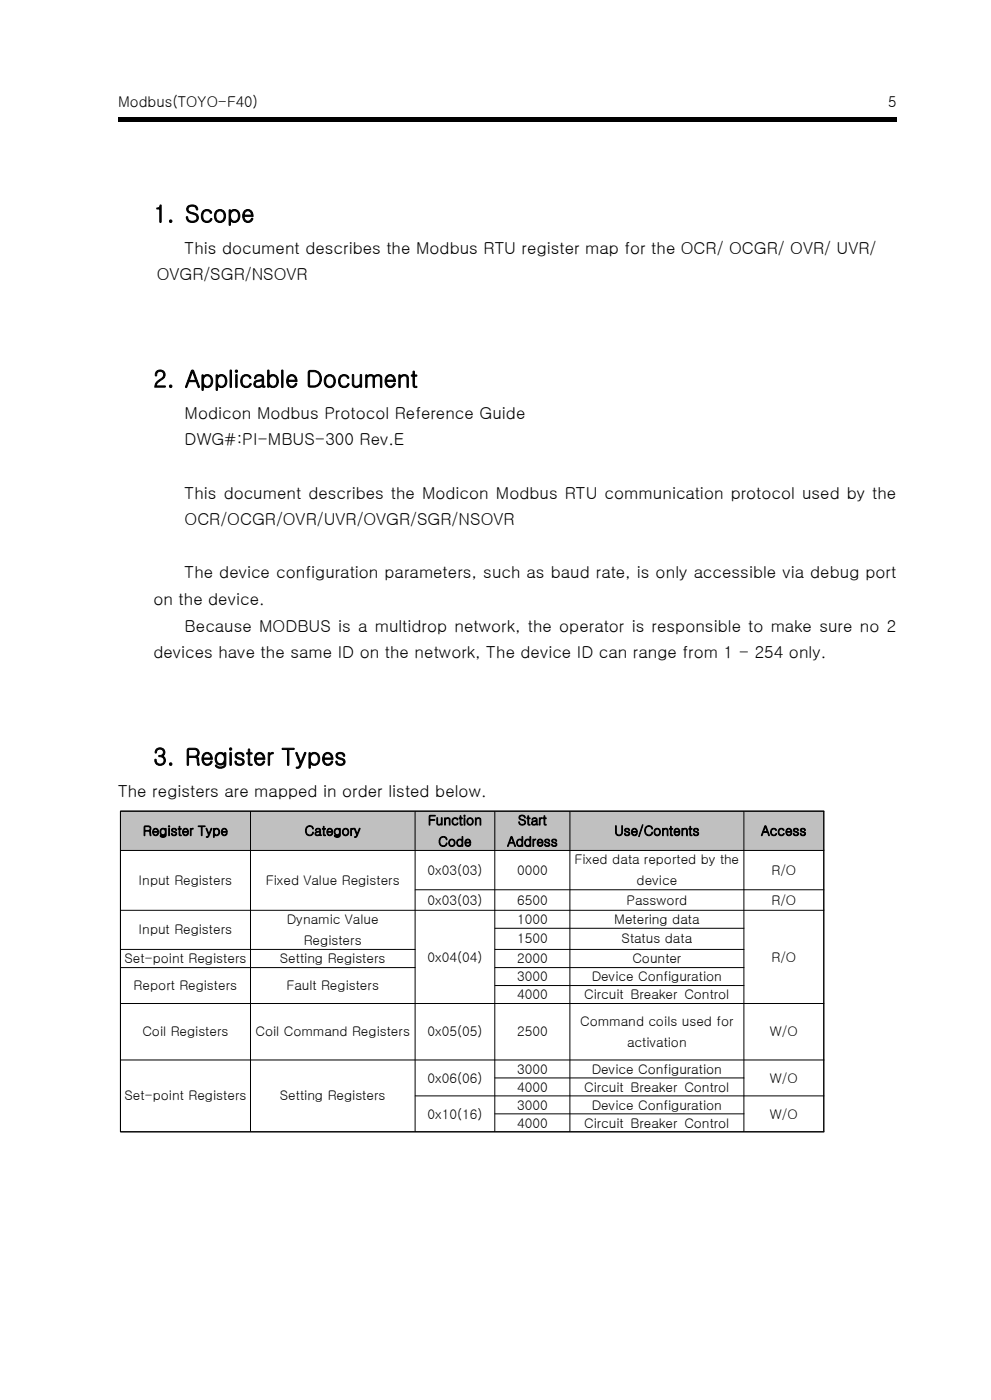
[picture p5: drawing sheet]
<svg xmlns="http://www.w3.org/2000/svg" width="210mm" height="297mm" viewBox="0 0 210 297" stroke-linecap="round" stroke-linejoin="round" font-family="sans-serif">
<defs><g id="words">
<g font-size="4.9">
<text x="32.5" y="47.1">1. Scope</text>
<text x="32.5" y="82">2. Applicable Document</text>
<text x="32.5" y="162.1">3. Register Types</text>
</g>
<g font-size="3.5">
<text x="39.1" y="53.7">This document describes the Modbus RTU register map for the OCR/ OCGR/ OVR/ UVR/</text>
<text x="33.2" y="59.4">OVGR/SGR/NSOVR</text>
<text x="39.1" y="88.7">Modicon Modbus Protocol Reference Guide</text>
<text x="39.1" y="94.4">DWG#:PI-MBUS-300 Rev.E</text>
<text x="39.1" y="105.6">This document describes the Modicon Modbus RTU communication protocol used by the</text>
<text x="39.1" y="111.3">OCR/OCGR/OVR/UVR/OVGR/SGR/NSOVR</text>
<text x="39.1" y="122.6">The device configuration parameters, such as baud rate, is only accessible via debug port</text>
<text x="32.5" y="128.2">on the device.</text>
<text x="39.1" y="133.9">Because MODBUS is a multidrop network, the operator is responsible to make sure no 2</text>
<text x="32.5" y="139.5">devices have the same ID on the network, The device ID can range from 1 - 254 only.</text>
<text x="25" y="168.8">The registers are mapped in order listed below.</text>
</g>
<g font-size="3.2">
<text x="25" y="22.7">Modbus(TOYO-F40)</text>
<text x="188.2" y="22.7">5</text>
</g>
<g font-size="2.8">
<text x="30.3" y="177.1">Register Type</text>
<text x="64.5" y="177.1">Category</text>
<text x="90.6" y="174.8">Function</text>
<text x="92.8" y="179.3">Code</text>
<text x="107.4" y="179.3">Address</text>
<text x="109.7" y="174.8">Start</text>
<text x="130.1" y="177.1">Use/Contents</text>
<text x="161.2" y="177.1">Access</text>
<text x="90.5" y="185.4">0x03(03)</text>
<text x="109.5" y="185.4">0000</text>
<text x="121.7" y="183.1">Fixed data reported by the</text>
<text x="163.4" y="185.4">R/O</text>
<text x="29.4" y="187.5">Input Registers</text>
<text x="56.3" y="187.5">Fixed Value Registers</text>
<text x="90.5" y="191.7">0x03(03)</text>
<text x="109.5" y="191.7">6500</text>
<text x="132.7" y="191.7">Password</text>
<text x="134.8" y="187.6">device</text>
<text x="163.4" y="191.7">R/O</text>
<text x="60.8" y="195.8">Dynamic Value</text>
<text x="109.5" y="195.8">1000</text>
<text x="130.1" y="195.8">Metering data</text>
<text x="29.4" y="198">Input Registers</text>
<text x="64.4" y="200.3">Registers</text>
<text x="90.5" y="203.8">0x04(04)</text>
<text x="109.5" y="199.9">1500</text>
<text x="131.7" y="199.9">Status data</text>
<text x="163.4" y="203.8">R/O</text>
<text x="26.4" y="204.1">Set-point Registers</text>
<text x="28.3" y="209.8">Report Registers</text>
<text x="59.3" y="204.1">Setting Registers</text>
<text x="60.7" y="209.8">Fault Registers</text>
<text x="109.5" y="204.1">2000</text>
<text x="109.5" y="207.9">3000</text>
<text x="125.3" y="207.9">Device Configuration</text>
<text x="134" y="204.1">Counter</text>
<text x="109.5" y="211.7">4000</text>
<text x="123.7" y="211.7">Circuit Breaker Control</text>
<text x="30.2" y="219.6">Coil Registers</text>
<text x="54.1" y="219.6">Coil Command Registers</text>
<text x="90.5" y="219.6">0x05(05)</text>
<text x="109.5" y="219.6">2500</text>
<text x="122.9" y="217.4">Command coils used for</text>
<text x="132.8" y="221.9">activation</text>
<text x="163.1" y="219.6">W/O</text>
<text x="109.5" y="227.5">3000</text>
<text x="125.3" y="227.5">Device Configuration</text>
<text x="26.4" y="233.2">Set-point Registers</text>
<text x="59.3" y="233.2">Setting Registers</text>
<text x="90.5" y="229.4">0x06(06)</text>
<text x="109.5" y="231.3">4000</text>
<text x="123.7" y="231.3">Circuit Breaker Control</text>
<text x="163.1" y="229.4">W/O</text>
<text x="90.5" y="237.1">0x10(16)</text>
<text x="109.5" y="235.2">3000</text>
<text x="109.5" y="239">4000</text>
<text x="123.7" y="239">Circuit Breaker Control</text>
<text x="125.3" y="235.2">Device Configuration</text>
<text x="163.1" y="237.1">W/O</text>
</g>
</g></defs>
<path d="M25 24.7h164.9v1.1h-164.9z" fill-rule="evenodd" fill="#000"/>
<g fill="#c0c0c0">
<path d="M25.5 171.9h27.6v8.3h-27.6z" fill-rule="evenodd"/>
<path d="M53.1 171.9h34.8v8.3h-34.8z" fill-rule="evenodd"/>
<path d="M87.9 171.9h16.9v8.3h-16.9z" fill-rule="evenodd"/>
<path d="M104.8 171.9h15.9v8.3h-15.9z" fill-rule="evenodd"/>
<path d="M120.7 171.9h36.9v8.3h-36.9z" fill-rule="evenodd"/>
<path d="M157.6 171.9h16.9v8.3h-16.9z" fill-rule="evenodd"/>
</g>
<g fill="none" stroke="#000" stroke-width=".21">
<path d="M25.5 171.9h149.1M25.5 171.9v68M53.1 171.9v68M87.9 171.9v68M104.8 171.9v68M120.7 171.9v68M157.6 171.9v68M174.5 171.9v68M25.5 180.2h149.1M25.5 192.9h149.1M87.9 188.6h86.7M104.8 196.7h52.8"/>
<path d="M25.5 201.2h62.5M25.5 205h62.5M25.5 212.7h149.1M104.8 201.2h52.8M104.8 205h52.8M104.8 208.9h52.8M25.5 224.6h149.1M25.5 239.9h149.1M87.9 232.2h86.7M104.8 228.4h52.8M104.8 236h52.8"/>
</g>
<use href="#words"/>
</svg>
